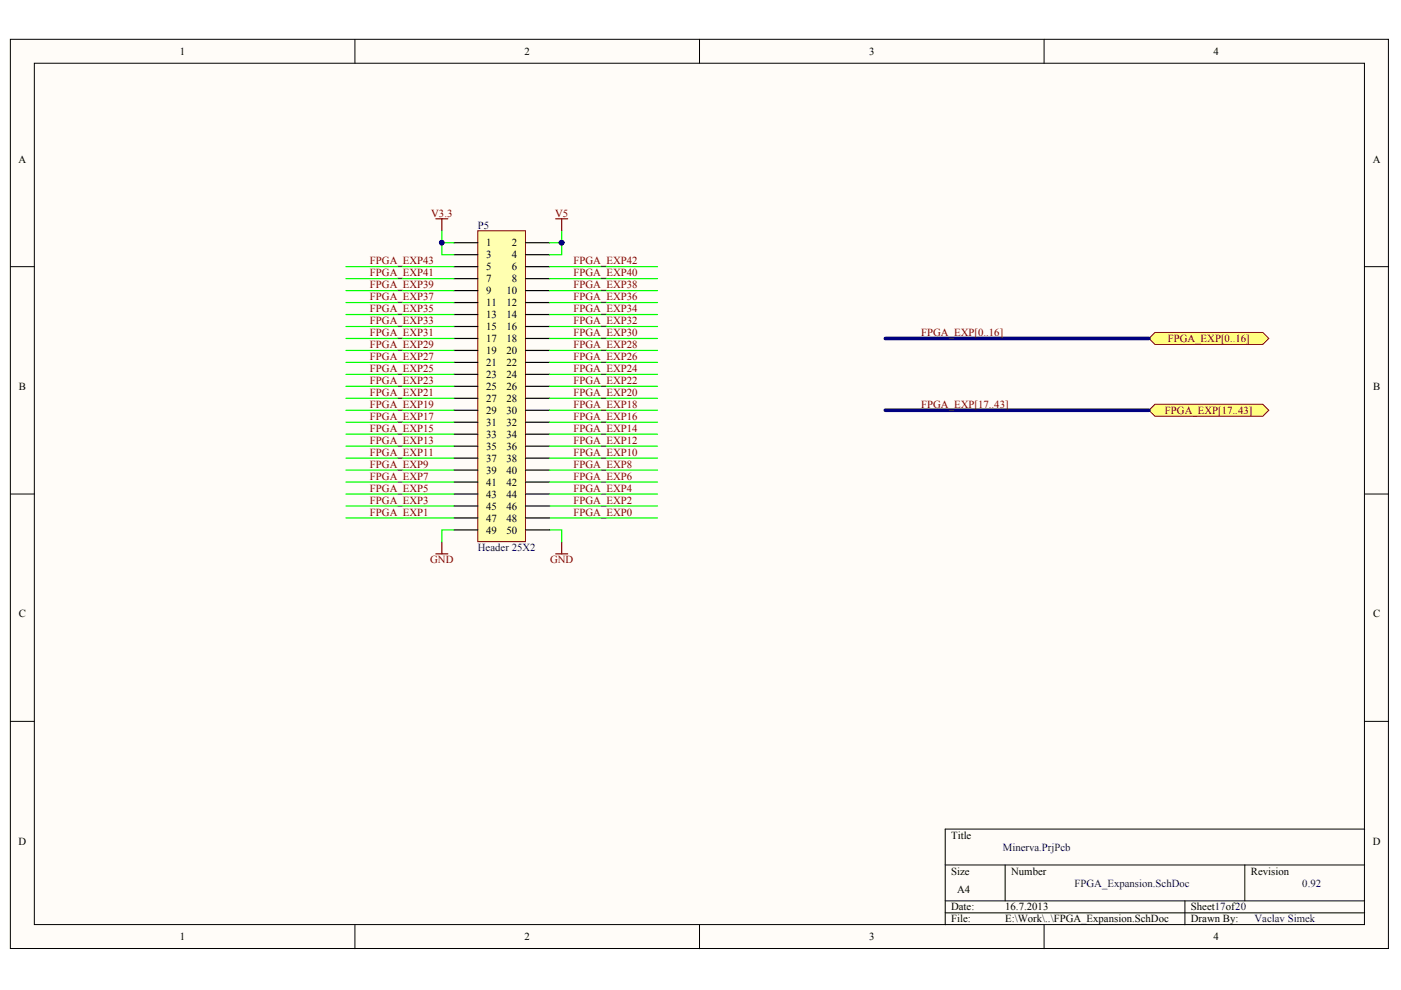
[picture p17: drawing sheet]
<svg xmlns="http://www.w3.org/2000/svg" width="297mm" height="210mm" viewBox="0 0 297 210" stroke-linecap="round" stroke-linejoin="round" font-family="sans-serif">
<defs><g id="words">
<g font-size="2.3">
<text x="38.1" y="11.7">1</text>
<text x="111.2" y="11.7">2</text>
<text x="184.3" y="11.7">3</text>
<text x="257.3" y="11.7">4</text>
<text x="3.9" y="34.5">A</text>
<text x="291" y="34.5">A</text>
<text x="103.1" y="52.3">1</text>
<text x="108.5" y="52.3">2</text>
<text x="103.1" y="54.8">3</text>
<text x="103.1" y="57.3">5</text>
<text x="103.1" y="59.9">7</text>
<text x="108.5" y="54.8">4</text>
<text x="108.5" y="57.3">6</text>
<text x="108.5" y="59.9">8</text>
<text x="103.1" y="62.4">9</text>
<text x="103.1" y="64.9">11</text>
<text x="107.4" y="62.4">10</text>
<text x="107.4" y="64.9">12</text>
<text x="103.1" y="67.5">13</text>
<text x="103.1" y="70">15</text>
<text x="107.4" y="67.5">14</text>
<text x="107.4" y="70">16</text>
<text x="103.1" y="72.5">17</text>
<text x="103.1" y="75.1">19</text>
<text x="103.1" y="77.6">21</text>
<text x="107.4" y="72.5">18</text>
<text x="107.4" y="75.1">20</text>
<text x="107.4" y="77.6">22</text>
<text x="4" y="82.7">B</text>
<text x="103.1" y="80.1">23</text>
<text x="103.1" y="82.7">25</text>
<text x="107.4" y="80.1">24</text>
<text x="107.4" y="82.7">26</text>
<text x="291.1" y="82.7">B</text>
<text x="103.1" y="85.2">27</text>
<text x="103.1" y="87.8">29</text>
<text x="107.4" y="85.2">28</text>
<text x="107.4" y="87.8">30</text>
<text x="103.1" y="90.3">31</text>
<text x="103.1" y="92.8">33</text>
<text x="103.1" y="95.4">35</text>
<text x="107.4" y="90.3">32</text>
<text x="107.4" y="92.8">34</text>
<text x="107.4" y="95.4">36</text>
<text x="103.1" y="97.9">37</text>
<text x="103.1" y="100.4">39</text>
<text x="107.4" y="97.9">38</text>
<text x="107.4" y="100.4">40</text>
<text x="103.1" y="103">41</text>
<text x="103.1" y="105.5">43</text>
<text x="107.4" y="103">42</text>
<text x="107.4" y="105.5">44</text>
<text x="103.1" y="108.1">45</text>
<text x="103.1" y="110.6">47</text>
<text x="103.1" y="113.1">49</text>
<text x="107.4" y="108.1">46</text>
<text x="107.4" y="110.6">48</text>
<text x="107.4" y="113.1">50</text>
<text x="4" y="130.9">C</text>
<text x="291.1" y="130.9">C</text>
<text x="3.9" y="179.1">D</text>
<text x="201.7" y="177.8">Title</text>
<text x="291" y="179.1">D</text>
<text x="201.7" y="185.4">Size</text>
<text x="214.4" y="185.4">Number</text>
<text x="265.2" y="185.4">Revision</text>
<text x="202.9" y="189.2">A4</text>
<text x="201.7" y="193">Date:</text>
<text x="201.7" y="195.6">File:</text>
<text x="213.1" y="193">16.7.2013</text>
<text x="213.1" y="195.6">E:\Work\..\FPGA_Expansion.SchDoc</text>
<text x="252.5" y="193">Sheet17of20</text>
<text x="252.5" y="195.6">Drawn By:</text>
<text x="38.1" y="199.4">1</text>
<text x="111.2" y="199.4">2</text>
<text x="184.3" y="199.4">3</text>
<text x="257.3" y="199.4">4</text>
</g>
<g font-size="2.3" fill="#800000">
<text x="91.4" y="45.9">V3.3</text>
<text x="117.7" y="45.9">V5</text>
<text x="78.4" y="58.6">FPGA_EXP41</text>
<text x="78.4" y="56.1">FPGA_EXP43</text>
<text x="121.6" y="58.6">FPGA_EXP40</text>
<text x="121.6" y="56.1">FPGA_EXP42</text>
<text x="78.4" y="63.7">FPGA_EXP37</text>
<text x="78.4" y="61.1">FPGA_EXP39</text>
<text x="121.6" y="63.7">FPGA_EXP36</text>
<text x="121.6" y="61.1">FPGA_EXP38</text>
<text x="78.4" y="71.3">FPGA_EXP31</text>
<text x="78.4" y="68.7">FPGA_EXP33</text>
<text x="78.4" y="66.2">FPGA_EXP35</text>
<text x="121.6" y="71.3">FPGA_EXP30</text>
<text x="121.6" y="68.7">FPGA_EXP32</text>
<text x="121.6" y="66.2">FPGA_EXP34</text>
<text x="195.3" y="71.3">FPGA_EXP[0..16]</text>
<text x="78.4" y="76.3">FPGA_EXP27</text>
<text x="78.4" y="73.8">FPGA_EXP29</text>
<text x="121.6" y="76.3">FPGA_EXP26</text>
<text x="121.6" y="73.8">FPGA_EXP28</text>
<text x="247.6" y="72.5">FPGA_EXP[0..16]</text>
<text x="78.4" y="83.9">FPGA_EXP21</text>
<text x="78.4" y="81.4">FPGA_EXP23</text>
<text x="78.4" y="78.9">FPGA_EXP25</text>
<text x="121.6" y="83.9">FPGA_EXP20</text>
<text x="121.6" y="81.4">FPGA_EXP22</text>
<text x="121.6" y="78.9">FPGA_EXP24</text>
<text x="78.4" y="86.5">FPGA_EXP19</text>
<text x="78.4" y="89">FPGA_EXP17</text>
<text x="121.6" y="89">FPGA_EXP16</text>
<text x="121.6" y="86.5">FPGA_EXP18</text>
<text x="195.3" y="86.5">FPGA_EXP[17..43]</text>
<text x="247" y="87.8">FPGA_EXP[17..43]</text>
<text x="78.4" y="94.1">FPGA_EXP13</text>
<text x="78.4" y="91.6">FPGA_EXP15</text>
<text x="121.6" y="94.1">FPGA_EXP12</text>
<text x="121.6" y="91.6">FPGA_EXP14</text>
<text x="78.4" y="101.7">FPGA_EXP7</text>
<text x="78.4" y="99.2">FPGA_EXP9</text>
<text x="78.4" y="96.6">FPGA_EXP11</text>
<text x="121.6" y="101.7">FPGA_EXP6</text>
<text x="121.6" y="99.2">FPGA_EXP8</text>
<text x="121.6" y="96.6">FPGA_EXP10</text>
<text x="78.4" y="106.8">FPGA_EXP3</text>
<text x="78.4" y="104.3">FPGA_EXP5</text>
<text x="121.6" y="106.8">FPGA_EXP2</text>
<text x="121.6" y="104.3">FPGA_EXP4</text>
<text x="78.4" y="109.3">FPGA_EXP1</text>
<text x="121.6" y="109.3">FPGA_EXP0</text>
<text x="91.2" y="119.5">GND</text>
<text x="116.6" y="119.5">GND</text>
</g>
<g font-size="2.3" fill="#000080">
<text x="101.3" y="48.4">P5</text>
<text x="101.3" y="116.9">Header 25X2</text>
<text x="212.6" y="180.4">Minerva.PrjPcb</text>
<text x="227.8" y="188">FPGA_Expansion.SchDoc</text>
<text x="276.1" y="188">0.92</text>
<text x="266" y="195.6">Vaclav Simek</text>
</g>
</g></defs>
<g fill="#fffcf8" stroke="#000" stroke-width=".21">
<path d="M2.2 8.3h292.2v192.8h-292.2z"/>
<path d="M7.3 13.4h282v182.6h-282z"/>
</g>
<g fill="none" stroke="#000" stroke-width=".21">
<path d="M75.3 8.3v5.1M148.3 8.3v5.1M221.4 8.3v5.1M2.2 56.5h5.1M289.3 56.5h5.1M2.2 104.7h5.1M289.3 104.7h5.1M2.2 153h5.1M289.3 153h5.1M289.3 175.8h-88.9v20.3M75.3 196.1v5.1M148.3 196.1v5.1"/>
<path d="M200.4 183.4h88.9M200.4 191h88.9M200.4 193.5h88.9M213.1 183.4v7.6M221.4 196.1v5.1M251.2 191v5.1M263.9 183.4v7.6"/>
</g>
<path d="M101.3 48.9h10.1v65.9h-10.1z" fill="#ffffb0" stroke="#800000" stroke-width=".21"/>
<g fill="none" stroke="#000" stroke-width=".25">
<path d="M96.2 51.5h5.1M96.2 54h5.1M96.2 56.5h5.1M96.2 59.1h5.1M111.5 51.5h5M111.5 54h5M111.5 56.5h5M111.5 59.1h5M96.2 61.6h5.1M96.2 64.2h5.1M96.2 66.7h5.1M96.2 69.2h5.1"/>
<path d="M96.2 71.8h5.1M96.2 74.3h5.1M96.2 76.8h5.1M96.2 79.4h5.1M111.5 61.6h5M111.5 64.2h5M111.5 66.7h5M111.5 69.2h5M111.5 71.8h5M111.5 74.3h5M111.5 76.8h5M111.5 79.4h5"/>
<path d="M96.2 81.9h5.1M96.2 84.4h5.1M96.2 87h5.1M96.2 89.5h5.1M96.2 92.1h5.1M96.2 94.6h5.1M96.2 97.1h5.1M96.2 99.7h5.1M111.5 81.9h5M111.5 84.4h5M111.5 87h5M111.5 89.5h5"/>
<path d="M111.5 92.1h5M111.5 94.6h5M111.5 97.1h5M111.5 99.7h5M96.2 102.2h5.1M96.2 104.7h5.1M96.2 107.3h5.1M96.2 109.8h5.1M96.2 112.4h5.1M111.5 102.2h5M111.5 104.7h5M111.5 107.3h5"/>
<path d="M111.5 109.8h5M111.5 112.4h5"/>
</g>
<path d="M92.4 46.4h2.5M93.7 46.4v2.5M92.4 117.4h2.5M93.7 114.9v2.5M117.8 117.4h2.6M119.1 114.9v2.5" fill="none" stroke="#800000" stroke-width=".25"/>
<path d="M93.7 51.5v2.5h2.5M93.7 48.9v2.6h2.5M96.2 112.4h-2.5v2.5M116.5 112.4h2.6v2.5" fill="none" stroke="#0f0" stroke-width=".25"/>
<circle cx="93.7" cy="51.4" r=".48" fill="#000080" stroke="#000080" stroke-width=".21"/>
<path d="M243.6 71.8l1.3-1.3h22.8l1.3 1.3-1.3 1.2h-22.8z" fill-rule="evenodd" fill="#ffff80" stroke="#800000" stroke-width=".21"/>
<path d="M187.7 71.8h55.9" fill="none" stroke="#000080" stroke-width=".76"/>
<path d="M243.6 87l1.3-1.3h22.8l1.3 1.3-1.3 1.3h-22.8z" fill-rule="evenodd" fill="#ffff80" stroke="#800000" stroke-width=".21"/>
<path d="M187.7 87h55.9" fill="none" stroke="#000080" stroke-width=".76"/>
<g fill="none" stroke="#0f0" stroke-width=".25">
<path d="M73.3 56.5h22.9M73.3 59.1h22.9M116.5 56.5h22.9M116.5 59.1h22.9M116.5 51.5h2.6M119.1 51.5v2.5h-2.6M119.1 48.9v2.6M73.3 61.6h22.9M73.3 64.2h22.9M73.3 66.7h22.9M73.3 69.2h22.9M73.3 71.8h22.9"/>
<path d="M73.3 74.3h22.9M73.3 76.8h22.9M73.3 79.4h22.9M116.5 61.6h22.9M116.5 64.2h22.9M116.5 66.7h22.9M116.5 69.2h22.9M116.5 71.8h22.9M116.5 74.3h22.9M116.5 76.8h22.9M116.5 79.4h22.9M73.3 81.9h22.9"/>
<path d="M73.3 84.4h22.9M73.3 87h22.9M73.3 89.5h22.9M73.3 92.1h22.9M73.3 94.6h22.9M73.3 97.1h22.9M73.3 99.7h22.9M116.5 81.9h22.9M116.5 84.4h22.9M116.5 87h22.9M116.5 89.5h22.9M116.5 92.1h22.9"/>
<path d="M116.5 94.6h22.9M116.5 97.1h22.9M116.5 99.7h22.9M73.3 102.2h22.9M73.3 104.7h22.9M73.3 107.3h22.9M73.3 109.8h22.9M116.5 102.2h22.9M116.5 104.7h22.9M116.5 107.3h22.9M116.5 109.8h22.9"/>
</g>
<circle cx="119.1" cy="51.4" r=".48" fill="#000080" stroke="#000080" stroke-width=".21"/>
<path d="M117.8 46.4h2.6M119.1 46.4v2.5" fill="none" stroke="#800000" stroke-width=".25"/>
<use href="#words"/>
</svg>
